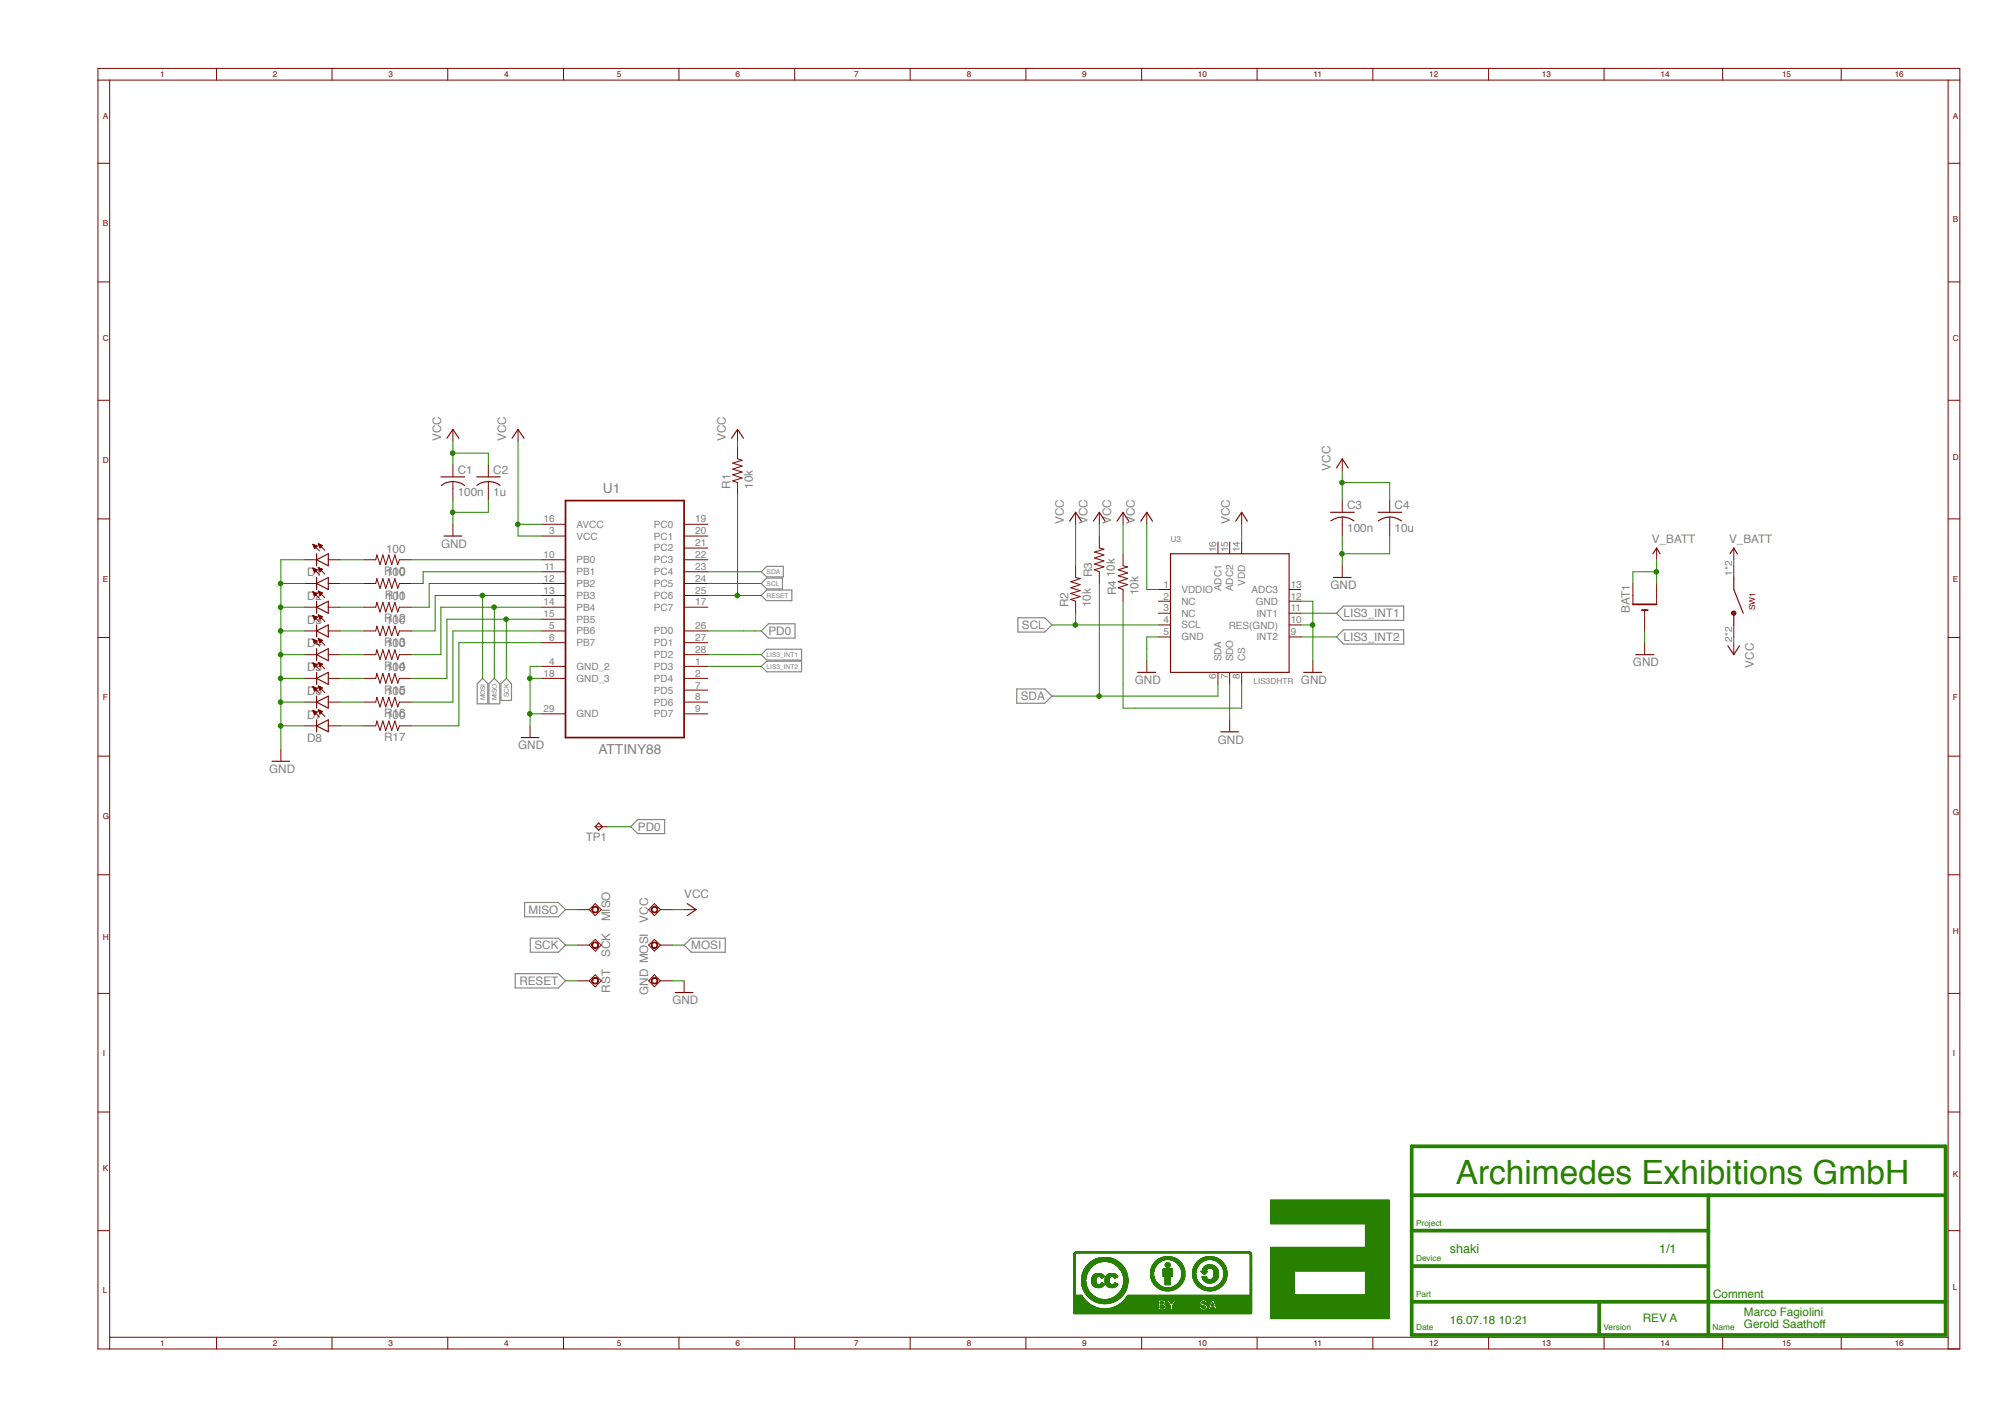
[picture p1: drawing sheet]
<svg xmlns="http://www.w3.org/2000/svg" width="297mm" height="210mm" viewBox="0 0 297 210" stroke-linecap="round" stroke-linejoin="round" font-family="sans-serif">
<defs><g id="words">
<text font-size="5" fill="#278000" x="215.6" y="175.4">Archimedes Exhibitions GmbH</text>
<g font-size="2" fill="#808080">
<text x="89.3" y="73.1">U1</text>
<text x="88.7" y="111.7">ATTINY88</text>
</g>
<g font-size="1.9" fill="#278000">
<text x="214.8" y="185.5">shaki</text>
<text x="245.8" y="185.5">1/1</text>
</g>
<g font-size="1.7" fill="#808080">
<text x="65.3" y="65.3" transform="rotate(-90 65.3 65.3)">VCC</text>
<text x="75" y="65.3" transform="rotate(-90 75 65.3)">VCC</text>
<text x="107.5" y="65.3" transform="rotate(-90 107.5 65.3)">VCC</text>
<text x="67.8" y="70.2">C1</text>
<text x="73.1" y="70.2">C2</text>
<text x="197.1" y="69.7" transform="rotate(-90 197.1 69.7)">VCC</text>
<text x="67.8" y="73.5">100n</text>
<text x="73.1" y="73.5">1u</text>
<text x="108.2" y="72.4" transform="rotate(-90 108.2 72.4)">R1</text>
<text x="111.5" y="72.4" transform="rotate(-90 111.5 72.4)">10k</text>
<text x="157.6" y="77.6" transform="rotate(-90 157.6 77.6)">VCC</text>
<text x="161.1" y="77.6" transform="rotate(-90 161.1 77.6)">VCC</text>
<text x="164.6" y="77.6" transform="rotate(-90 164.6 77.6)">VCC</text>
<text x="168.1" y="77.6" transform="rotate(-90 168.1 77.6)">VCC</text>
<text x="182.2" y="77.6" transform="rotate(-90 182.2 77.6)">VCC</text>
<text x="199.6" y="75.4">C3</text>
<text x="206.6" y="75.4">C4</text>
<text x="57.2" y="81.8">100</text>
<text x="65.3" y="81.1">GND</text>
<text x="199.6" y="78.8">100n</text>
<text x="206.6" y="78.8">10u</text>
<text x="244.7" y="80.4">V_BATT</text>
<text x="256.1" y="80.4">V_BATT</text>
<text x="45.5" y="85.4">D1</text>
<text x="45.5" y="88.9">D2</text>
<text x="56.9" y="85.2">R10</text>
<text x="57" y="88.7">R11</text>
<text x="57.2" y="88.9">100</text>
<text x="57.2" y="85.3">100</text>
<text x="158.3" y="89.9" transform="rotate(-90 158.3 89.9)">R2</text>
<text x="161.6" y="89.9" transform="rotate(-90 161.6 89.9)">10k</text>
<text x="161.8" y="85.5" transform="rotate(-90 161.8 85.5)">R3</text>
<text x="165.1" y="85.5" transform="rotate(-90 165.1 85.5)">10k</text>
<text x="165.3" y="88.2" transform="rotate(-90 165.3 88.2)">R4</text>
<text x="168.6" y="88.2" transform="rotate(-90 168.6 88.2)">10k</text>
<text x="197.1" y="87.3">GND</text>
<text x="45.5" y="92.4">D3</text>
<text x="45.5" y="95.9">D4</text>
<text x="56.9" y="95.7">R13</text>
<text x="56.9" y="92.2">R12</text>
<text x="57.2" y="95.9">100</text>
<text x="57.2" y="92.4">100</text>
<text x="113.8" y="94">PD0</text>
<text x="151.4" y="93.2">SCL</text>
<text x="199" y="91.4">LIS3_INT1</text>
<text x="199" y="94.9">LIS3_INT2</text>
<text x="241.5" y="90.8" transform="rotate(-90 241.5 90.8)">BAT1</text>
<text x="45.5" y="99.4">D5</text>
<text x="56.9" y="99.2">R14</text>
<text x="57.2" y="99.4">100</text>
<text x="168.1" y="101.3">GND</text>
<text x="192.7" y="101.3">GND</text>
<text x="241.9" y="98.7">GND</text>
<text x="259.8" y="98.9" transform="rotate(-90 259.8 98.9)">VCC</text>
<text x="45.5" y="102.9">D6</text>
<text x="45.5" y="106.4">D7</text>
<text x="56.9" y="106.2">R16</text>
<text x="56.9" y="102.7">R15</text>
<text x="57.2" y="106.4">100</text>
<text x="57.2" y="102.9">100</text>
<text x="151.2" y="103.7">SDA</text>
<text x="45.5" y="109.9">D8</text>
<text x="56.9" y="109.7">R17</text>
<text x="76.8" y="111">GND</text>
<text x="180.4" y="110.1">GND</text>
<text x="39.9" y="114.5">GND</text>
<text x="86.8" y="124.5">TP1</text>
<text x="94.5" y="123">PD0</text>
<text x="78.3" y="135.3">MISO</text>
<text x="90.4" y="136.5" transform="rotate(-90 90.4 136.5)">MISO</text>
<text x="96" y="136.6" transform="rotate(-90 96 136.6)">VCC</text>
<text x="101.4" y="132.9">VCC</text>
<text x="79.2" y="140.6">SCK</text>
<text x="90.4" y="141.7" transform="rotate(-90 90.4 141.7)">SCK</text>
<text x="102.4" y="140.6">MOSI</text>
<text x="76.9" y="145.9">RESET</text>
<text x="90.4" y="147" transform="rotate(-90 90.4 147)">RST</text>
<text x="96" y="147.3" transform="rotate(-90 96 147.3)">GND MOSI</text>
<text x="99.6" y="148.8">GND</text>
</g>
<g font-size="1.7" fill="#278000">
<text x="214.8" y="196">16.07.18 10:21</text>
<text x="243.3" y="195.8">REV A</text>
<text x="253.8" y="192.2">Comment</text>
<text x="258.3" y="194.9">Marco Fagiolini</text>
<text x="258.3" y="196.7">Gerold Saathoff</text>
</g>
<g font-size="1.5" fill="#808080">
<text x="80.5" y="77.4">16</text>
<text x="103" y="77.4">19</text>
<text x="80.5" y="82.6">10</text>
<text x="81.4" y="79.1">3</text>
<text x="85.4" y="78.1">AVCC</text>
<text x="85.4" y="79.9">VCC</text>
<text x="85.4" y="83.4">PB0</text>
<text x="96.9" y="78.2">PC0</text>
<text x="96.9" y="79.9">PC1</text>
<text x="96.9" y="81.7">PC2</text>
<text x="96.9" y="83.4">PC3</text>
<text x="103" y="79.1">20</text>
<text x="103" y="80.9">21</text>
<text x="103" y="82.6">22</text>
<text x="180.2" y="81.8" transform="rotate(-90 180.2 81.8)">16</text>
<text x="181.9" y="81.8" transform="rotate(-90 181.9 81.8)">15</text>
<text x="183.7" y="81.8" transform="rotate(-90 183.7 81.8)">14</text>
<text x="80.5" y="86.2">12</text>
<text x="80.5" y="87.9">13</text>
<text x="80.5" y="89.7">14</text>
<text x="80.6" y="84.4">11</text>
<text x="85.4" y="85.2">PB1</text>
<text x="85.4" y="86.9">PB2</text>
<text x="85.4" y="88.7">PB3</text>
<text x="96.9" y="85.2">PC4</text>
<text x="96.9" y="86.9">PC5</text>
<text x="96.9" y="88.7">PC6</text>
<text x="103" y="84.4">23</text>
<text x="103" y="86.2">24</text>
<text x="103" y="87.9">25</text>
<text x="103" y="89.7">17</text>
<text x="172.3" y="87">1</text>
<text x="172.3" y="88.8">2</text>
<text x="175" y="87.8">VDDIO</text>
<text x="175" y="89.6">NC</text>
<text x="180.9" y="87.6" transform="rotate(-90 180.9 87.6)">ADC1</text>
<text x="182.7" y="87.6" transform="rotate(-90 182.7 87.6)">ADC2</text>
<text x="184.4" y="86.8" transform="rotate(-90 184.4 86.8)">VDD</text>
<text x="185.4" y="87.8">ADC3</text>
<text x="186" y="89.6">GND</text>
<text x="191.2" y="88.8">12</text>
<text x="191.2" y="87">13</text>
<text x="256.6" y="85.3" transform="rotate(-90 256.6 85.3)">1*2</text>
<text x="80.5" y="91.4">15</text>
<text x="81.4" y="93.2">5</text>
<text x="81.4" y="94.9">6</text>
<text x="85.4" y="90.4">PB4</text>
<text x="85.4" y="92.2">PB5</text>
<text x="85.4" y="94">PB6</text>
<text x="85.4" y="95.7">PB7</text>
<text x="96.9" y="90.4">PC7</text>
<text x="96.9" y="94">PD0</text>
<text x="96.9" y="95.7">PD1</text>
<text x="103" y="93.2">26</text>
<text x="103" y="94.9">27</text>
<text x="172.3" y="90.5">3</text>
<text x="172.3" y="92.3">4</text>
<text x="172.3" y="94.1">5</text>
<text x="175" y="91.3">NC</text>
<text x="175" y="93.1">SCL</text>
<text x="175" y="94.8">GND</text>
<text x="182" y="93.1">RES(GND)</text>
<text x="186.1" y="94.8">INT2</text>
<text x="186.1" y="91.3">INT1</text>
<text x="191.2" y="94.1">9</text>
<text x="191.2" y="92.3">10</text>
<text x="191.2" y="90.5">11</text>
<text x="256.6" y="95" transform="rotate(-90 256.6 95)">2*2</text>
<text x="80.5" y="100.2">18</text>
<text x="81.4" y="98.5">4</text>
<text x="85.4" y="99.2">GND_2</text>
<text x="85.4" y="101">GND_3</text>
<text x="96.9" y="97.5">PD2</text>
<text x="96.9" y="99.2">PD3</text>
<text x="96.9" y="101">PD4</text>
<text x="103" y="96.7">28</text>
<text x="103" y="98.5">1</text>
<text x="103" y="100.2">2</text>
<text x="103" y="102">7</text>
<text x="180.2" y="100.6" transform="rotate(-90 180.2 100.6)">6</text>
<text x="180.9" y="98" transform="rotate(-90 180.9 98)">SDA</text>
<text x="181.9" y="100.6" transform="rotate(-90 181.9 100.6)">7</text>
<text x="182.7" y="98" transform="rotate(-90 182.7 98)">SDO</text>
<text x="183.7" y="100.6" transform="rotate(-90 183.7 100.6)">8</text>
<text x="184.4" y="98" transform="rotate(-90 184.4 98)">CS</text>
<text x="80.5" y="105.5">29</text>
<text x="85.4" y="106.3">GND</text>
<text x="96.9" y="102.7">PD5</text>
<text x="96.9" y="104.5">PD6</text>
<text x="96.9" y="106.3">PD7</text>
<text x="103" y="103.7">8</text>
<text x="103" y="105.5">9</text>
</g>
<g font-size="1.2" fill="#7b0700">
<text x="23.7" y="11.4">1</text>
<text x="40.4" y="11.4">2</text>
<text x="57.6" y="11.4">3</text>
<text x="74.7" y="11.4">4</text>
<text x="91.4" y="11.4">5</text>
<text x="108.9" y="11.4">6</text>
<text x="126.5" y="11.4">7</text>
<text x="143.2" y="11.4">8</text>
<text x="160.3" y="11.4">9</text>
<text x="177.5" y="11.4">10</text>
<text x="194.6" y="11.4">11</text>
<text x="211.7" y="11.4">12</text>
<text x="228.4" y="11.4">13</text>
<text x="246" y="11.4">14</text>
<text x="264" y="11.4">15</text>
<text x="280.7" y="11.4">16</text>
<text x="15.2" y="17.7">A</text>
<text x="289.3" y="17.7">A</text>
<text x="15.2" y="33.5">B</text>
<text x="289.3" y="32.9">B</text>
<text x="15.2" y="50.5">C</text>
<text x="289.3" y="50.5">C</text>
<text x="15.2" y="68.6">D</text>
<text x="289.3" y="68.1">D</text>
<text x="15.2" y="86.2">E</text>
<text x="289.3" y="86.2">E</text>
<text x="260" y="90.4" transform="rotate(-90 260 90.4)">SW1</text>
<text x="15.2" y="103.7">F</text>
<text x="289.3" y="103.7">F</text>
<text x="15.2" y="121.3">G</text>
<text x="289.3" y="120.8">G</text>
<text x="15.2" y="139.2">H</text>
<text x="289.3" y="138.3">H</text>
<text x="15.2" y="156.4">I</text>
<text x="289.3" y="156.4">I</text>
<text x="15.2" y="173.4">K</text>
<text x="289.3" y="174.3">K</text>
<text x="15.2" y="191.5">L</text>
<text x="289.3" y="191">L</text>
<text x="23.7" y="199.4">1</text>
<text x="40.4" y="199.4">2</text>
<text x="57.6" y="199.4">3</text>
<text x="74.7" y="199.4">4</text>
<text x="91.4" y="199.4">5</text>
<text x="108.9" y="199.4">6</text>
<text x="126.5" y="199.4">7</text>
<text x="143.2" y="199.4">8</text>
<text x="160.3" y="199.4">9</text>
<text x="177.5" y="199.4">10</text>
<text x="194.6" y="199.4">11</text>
<text x="211.7" y="199.4">12</text>
<text x="228.4" y="199.4">13</text>
<text x="246" y="199.4">14</text>
<text x="264" y="199.4">15</text>
<text x="280.7" y="199.4">16</text>
</g>
<g font-size="1.2" fill="#808080">
<text x="173.4" y="80.3">U3</text>
<text x="185.7" y="101.3">LIS3DHTR</text>
</g>
<g font-size="1.2" fill="#278000">
<text x="209.8" y="181.5">Project</text>
<text x="209.8" y="186.8">Device</text>
<text x="209.8" y="192.1">Part</text>
<text x="209.8" y="197">Date</text>
<text x="237.5" y="197">Version</text>
<text x="253.7" y="197">Name</text>
</g>
<g font-size="1" fill="#808080">
<text x="113.6" y="88.5">RESET</text>
<text x="113.6" y="86.8">SCL</text>
<text x="113.6" y="85">SDA</text>
<text x="113.6" y="97.3">LIS3_INT1</text>
<text x="113.6" y="99">LIS3_INT2</text>
<text x="71.9" y="103.7" transform="rotate(-90 71.9 103.7)">MOSI</text>
<text x="73.6" y="103.7" transform="rotate(-90 73.6 103.7)">MISO</text>
<text x="75.4" y="103.2" transform="rotate(-90 75.4 103.2)">SCK</text>
</g>
</g></defs>
<g fill="none" stroke="#808080" stroke-width=".17">
<path d="M112.8 88.2l.8-.8h3.7v1.6h-3.7zM112.8 86.4l.8-.8h2.3v1.6h-2.3zM112.8 84.7l.8-.8h2.4v1.5h-2.4zM112.8 97l.8-.9h5.1v1.7h-5.1zM112.8 98.7l.8-.8h5.1v1.6h-5.1zM112.8 93.4l1-1h4v2.1h-4zM150.8 91.5h4l1 1.1-1 1h-4zM199 89.8h8.9v2.1h-8.9l-1-1.1zM199 93.3h8.9v2.1h-8.9l-1-1.1zM70.7 101.3l.8-.8 .8 .8v2.9h-1.6zM73.2 100.5l.8 .8v2.9h-1.6v-2.9zM75 100.5l.8 .8v2.4h-1.6v-2.4z"/>
<path d="M150.6 102h4.2l1 1.1-1 1.1h-4.2zM77.7 133.7h5l1.1 1-1.1 1.1h-5zM78.6 138.9h4.1l1.1 1.1-1.1 1h-4.1zM93.4 122.4l1.1-1h4v2.1h-4zM101.3 140l1.1-1.1h5v2.1h-5zM76.3 144.2h6.4l1.1 1.1-1.1 1h-6.4z"/>
</g>
<g fill="none" stroke="#7b0700" stroke-width=".17">
<path d="M65.3 70.6h3.5M65.4 71.9a2.78 2.78 0 0 1 3.4 0M65.8 79.4h2.6M66.2 64.9l.9-1.3 .9 1.3M70.6 70.6h3.5M70.6 71.9a2.78 2.78 0 0 1 3.5 0M75.9 64.9l.8-1.3 .9 1.3M108.4 64.9l.9-1.3 .8 1.3M197.1 75.9h3.5M198 69.3l.8-1.3 .9 1.3M198.8 76.5l.7 .1 1.1 .5M198.8 76.6h-.6l-1.1 .5"/>
<path d="M204.1 75.9h3.5M205.9 76.5l.6 .1 1.1 .5M205.9 76.6h-.6l-1.1 .5M46.9 82.9l1.7-.9v1.8zM46.9 82v1.8M46.9 85.5v1.8M46.9 89v1.8M46.9 92.6v1.7M46.9 96.1v1.7M46.9 99.6v1.8M46.9 86.4l1.7-.9v1.8zM46.9 89.9l1.7-.9v1.8z"/>
<path d="M46.9 93.4l1.7-.8v1.7zM46.9 97l1.7-.9v1.7zM197.5 85.5h2.6M242.3 97h2.7M244.8 82l.6-.8 .5 .8M255.9 95.6l.9 1.4 .9-1.4M256.3 82l.5-.8 .5 .8M40.3 112.7h2.6M46.9 103.1v1.8M46.9 106.6v1.8M46.9 100.5l1.7-.9v1.8zM46.9 104l1.7-.9v1.8z"/>
<path d="M46.9 107.5l1.7-.9v1.8zM77.2 109.2h2.6"/>
</g>
<g fill="none" stroke="#7b0700" stroke-width=".15">
<path d="M67.1 63.6v1.7M67.1 68.8v1.8M67.1 71.3v2.8M67.1 77.6v1.8M72.3 68.8v1.8M72.3 71.3v2.8M76.7 63.6v1.7M80.3 77.6h3.5M80.3 79.4h3.5M101.3 77.6h3.5M101.3 79.4h3.5M109.3 63.6v1.7"/>
<path d="M198.8 68v1.7M198.8 74.1v1.8M198.8 76.6v2.8M205.9 74.1v1.8M205.9 76.6v2.8M45.1 82.9h1.8M45.1 86.4h1.8M45.1 89.9h1.8M45.1 93.4h1.8M45.1 97h1.8M46.3 80.6l1 1M46.3 80.6l.7 .3"/>
<path d="M46.3 80.6l.3 .6 .4-.3M46.3 84.1l1 1M46.3 84.2h.1M46.3 84.1l.7 .3-.4 .4zM46.3 87.6l1 1M46.3 87.6l.7 .3-.4 .4zM46.3 91.2l1 .9M46.3 91.2l.7 .2M46.3 91.2l.3 .6 .4-.4M46.3 94.7l1 .9M46.3 94.7h.1M46.3 94.7l.7 .2-.4 .4z"/>
<path d="M46.3 98.2l1 1M46.3 98.2l.7 .2-.4 .4zM46.4 80.7h.2M46.4 80.7h.1M46.4 84.2h.1M46.4 87.7h.2M46.4 87.7h.1M46.4 91.3h.2M46.4 91.2h.1M46.4 94.8h.1M46.4 98.3h.2M46.4 98.2h.1"/>
<path d="M46.4 80.8h.5M46.4 80.8h.3M46.4 84.3h.4M46.4 84.3h.2M46.4 87.9h.4M46.4 87.8h.3M46.4 91.4h.5M46.4 91.3h.3M46.4 94.8h.4M46.4 94.8h.2M46.4 98.4h.4M46.4 98.3h.3"/>
<path d="M46.5 81h.4M46.5 80.9h.5M46.5 84.4h.4M46.5 84.3h.4M46.5 87.9h.4M46.5 91.5h.4M46.5 91.4h.5M46.5 95h.4M46.5 94.9h.4M46.5 98.5h.4M46.5 98.4h.4M46.5 84.5h.4"/>
<path d="M46.5 88.1h.3M46.5 88h.4M46.5 98.6h.3M46.6 81.1h.2M46.6 81h.2M46.6 84.6h.1M46.6 84.6h.2M46.6 88.1h.1M46.6 88.1h.2M46.6 91.6h.2M46.6 95.2h.1M46.6 95.1h.2"/>
<path d="M46.6 98.7h.1M46.6 98.6h.2M46.6 81.2h.1M46.6 84.7h.1M46.6 88.2h.1M46.6 91.7h.1M46.6 95.3h.1M47.1 80.5l1 1M47.1 80.5l.6 .3-.3 .4zM47.1 80.6h.1M47.1 84l1 1M47.1 84l.6 .3"/>
<path d="M47.1 84l.3 .7 .3-.4M47.1 84.1h.2M47.1 87.6l1 .9M47.1 87.6l.6 .2-.3 .4zM47.1 87.6h.1M47.1 91.1l1 .9M47.1 91.1l.6 .2-.3 .4zM47.1 91.1h.1M47.1 94.6l1 1M47.1 94.6l.6 .2M47.1 94.6l.3 .6M47.1 94.6h.2"/>
<path d="M47.1 98.1l1 1M47.1 98.1l.6 .3-.3 .3M47.1 98.1l.3 .6M47.1 98.1h.1M47.2 80.7h.3M47.2 80.6h.2M47.2 84.2h.2M47.2 87.7h.2M47.2 87.6h.1M47.2 91.2h.3M47.2 91.2h.2M47.2 94.7h.2"/>
<path d="M47.2 98.2h.2M47.2 98.2h.1M47.2 80.8h.5M47.2 80.7h.4M47.2 84.3h.5M47.2 84.2h.3M47.2 87.8h.5M47.2 87.7h.4M47.2 91.3h.5M47.2 91.3h.4M47.2 94.8h.5M47.2 94.8h.3"/>
<path d="M47.2 98.3h.5M47.2 98.3h.4M47.3 80.9h.4M47.3 80.8h.4M47.3 84.3h.4M47.3 87.9h.4M47.3 91.4h.4M47.3 94.9h.4M47.3 94.8h.4M47.3 98.4h.4M47.3 81h.3M47.3 84.5h.3"/>
<path d="M47.3 84.4h.4M47.3 88h.3M47.3 91.5h.3M47.3 95h.3M47.3 95h.4M47.3 98.5h.3M47.3 98.5h.4M47.4 81h.1M47.4 81h.2M47.4 84.6h.1M47.4 84.5h.1M47.4 88.1h.1"/>
<path d="M47.4 91.6h.1M47.4 91.5h.2M47.4 95.1h.1M47.4 95h.1M47.4 98.6h.1M47.4 81.1h.1M47.4 95.2h.1M47.4 98.7h.1M47.7 94.8l-.3 .4M48.6 82.9h1.8M48.6 86.4h1.8M48.6 89.9h1.8"/>
<path d="M48.6 93.4h1.8M48.6 97h1.8M80.3 82.9h3.5M80.3 86.4h3.5M80.3 84.7h3.5M80.3 89.9h3.5M80.3 88.2h3.5M80.3 93.4h3.5M80.3 91.7h3.5M80.3 95.2h3.5M80.3 98.7h3.5M101.3 82.9h3.5"/>
<path d="M101.3 81.2h3.5M101.3 86.4h3.5M101.3 84.7h3.5M101.3 89.9h3.5M101.3 88.2h3.5M101.3 93.4h3.5M101.3 97h3.5M101.3 95.2h3.5M101.3 98.7h3.5M198.8 83.8v1.7M243.6 95.2v1.8M245.4 81.2v1.7"/>
<path d="M256.8 81.2v1.7M256.8 95.2v1.8M41.6 111v1.7M45.1 100.5h1.8M45.1 104h1.8M45.1 107.5h1.8M46.3 101.7l1 1M46.3 101.7l.7 .2M46.3 101.7l.3 .6 .4-.4M46.3 105.2l1 1M46.3 105.2h.1M46.3 105.2l.7 .3-.4 .3"/>
<path d="M46.3 105.2l.3 .6M46.4 101.8h.2M46.4 101.7h.1M46.4 105.3h.1M46.4 101.9h.5M46.4 101.9h.3M46.4 105.4h.4M46.4 105.3h.2M46.5 102h.4M46.5 101.9h.5M46.5 105.5h.4M46.5 105.4h.4"/>
<path d="M46.5 102.1h.4M46.5 105.6h.4M46.6 102.2h.2M46.6 102.1h.2M46.6 105.7h.1M46.6 105.6h.2M46.6 102.3h.1M46.6 102.2h.1M46.6 105.8h.1M47.1 101.6l1 1M47.1 101.6l.6 .3-.3 .3zM47.1 101.7h.1"/>
<path d="M47.1 105.1l1 1M47.1 105.1l.6 .3M47.1 105.1l.3 .6M47.1 105.2h.2M47.2 101.7h.3M47.2 101.7h.2M47.2 105.2h.2M47.2 101.9h.5M47.2 101.8h.4M47.2 105.3h.5M47.2 105.3h.3M47.3 101.9h.4"/>
<path d="M47.3 105.4h.4M47.3 102h.3M47.3 105.5h.3M47.3 105.5h.4M47.4 102.1h.1M47.4 102.1h.2M47.4 105.6h.1M47.4 102.2h.1M47.4 105.7h.1M47.7 105.4l-.3 .3M48.6 100.5h1.8M48.6 104h1.8"/>
<path d="M48.6 107.5h1.8M78.5 107.5v1.7M80.3 100.5h3.5M80.3 105.7h3.5M101.3 100.5h3.5M101.3 104h3.5M101.3 102.2h3.5M101.3 105.7h3.5M88.2 133.8l.9 .9-.9 .9-.9-.9z"/>
</g>
<path d="M83.8 74.1h17.5v35.1h-17.5z" fill="none" stroke="#7b0700" stroke-width=".25"/>
<path d="M87.8 134.5l.2-.3h.3a.5 .5 0 0 1 .4 .5 .5 .5 0 0 1-.4 .5h-.3l-.2-.2-.1-.3h.1a.39 .39 0 0 1 .3-.4 .39 .39 0 0 1 .5 .3v.2a.39 .39 0 0 1-.5 .3 .39 .39 0 0 1-.3-.4h-.1z" fill-rule="evenodd" fill="#7b0700"/>
<path d="M85.5 134.7h1.8M87.7 134.5l.3-.3h.3a.5 .5 0 0 1 .3 .5 .5 .5 0 0 1-.3 .5h-.3l-.3-.2v-.3h.1a.39 .39 0 0 1 .3-.4 .39 .39 0 0 1 .5 .3v.2a.39 .39 0 0 1-.5 .3 .39 .39 0 0 1-.3-.4h-.1zM96.9 133.8l.9 .9-.9 .9-.8-.9z" fill="none" stroke="#7b0700" stroke-width=".15"/>
<path d="M96.6 134.5l.2-.3h.2l.3 .1 .2 .3v.2l-.2 .3-.5 .1-.2-.2-.1-.3h.1a.4 .4 0 0 1 .3-.4 .4 .4 0 0 1 .4 .3v.2a.38 .38 0 0 1-.3 .3 .38 .38 0 0 1-.4-.2l-.1-.2z" fill-rule="evenodd" fill="#7b0700"/>
<path d="M87.3 140l.9-.9 .9 .9-.9 .9zM96.8 134.2h.2l.3 .1 .1 .3v.2l-.1 .3-.5 .1-.2-.2-.1-.3h.1a.4 .4 0 0 1 .3-.3 .4 .4 0 0 1 .4 .2v.2a.38 .38 0 0 1-.3 .3 .38 .38 0 0 1-.4-.2l-.1-.2zM97.8 134.7h1.8" fill="none" stroke="#7b0700" stroke-width=".15"/>
<path d="M87.8 139.7l.2-.2h.3l.2 .1 .1 .5-.3 .4-.3-.1-.2-.1-.1-.3h.1v-.3l.2-.1a.42 .42 0 0 1 .6 .5 .39 .39 0 0 1-.5 .2 .39 .39 0 0 1-.3-.3h-.1z" fill-rule="evenodd" fill="#7b0700"/>
<path d="M85.5 140h1.8M87.7 139.7l.3-.2h.3l.2 .1 .1 .5-.3 .4-.3-.1-.3-.1v-.3h.1v-.2l.2-.2a.42 .42 0 0 1 .6 .5 .39 .39 0 0 1-.5 .2 .39 .39 0 0 1-.3-.3h-.1zM96.9 139.1l.9 .9-.9 .9-.8-.9z" fill="none" stroke="#7b0700" stroke-width=".15"/>
<path d="M96.6 139.7a.49 .49 0 0 1 .8 0 .49 .49 0 0 1-.4 .8l-.4-.2-.1-.3 .1-.3a.39 .39 0 0 1 .6-.1 .39 .39 0 0 1 .1 .5 .39 .39 0 0 1-.5 .2l-.3-.3z" fill-rule="evenodd" fill="#7b0700"/>
<path d="M96.6 139.7a.49 .49 0 0 1 .8 0 .49 .49 0 0 1-.4 .8l-.4-.2-.1-.3 .1-.2a.39 .39 0 0 1 .5-.1 .39 .39 0 0 1 .2 .5 .39 .39 0 0 1-.5 .1l-.3-.3zM97.8 140h1.8M88.2 144.4l.9 .9-.9 .8-.9-.8z" fill="none" stroke="#7b0700" stroke-width=".15"/>
<path d="M87.8 145l.2-.2 .3-.1a.5 .5 0 0 1 .4 .5 .5 .5 0 0 1-.4 .5h-.3l-.2-.2-.1-.3h.1a.39 .39 0 0 1 .4-.3 .39 .39 0 0 1 .4 .4l-.2 .2a.46 .46 0 0 1-.5 0 .46 .46 0 0 1-.1-.5z" fill-rule="evenodd" fill="#7b0700"/>
<path d="M85.5 145.3h1.8M87.7 145l.3-.2 .3-.1a.5 .5 0 0 1 .3 .5 .5 .5 0 0 1-.3 .5h-.3l-.3-.2v-.2h.1a.39 .39 0 0 1 .4-.4 .39 .39 0 0 1 .4 .4l-.2 .3a.46 .46 0 0 1-.5-.1 .46 .46 0 0 1-.2-.5zM96.9 144.4l.9 .9-.9 .8-.8-.8z" fill="none" stroke="#7b0700" stroke-width=".15"/>
<path d="M96.6 145l.2-.2 .2-.1 .3 .2 .2 .2v.3l-.2 .2a.52 .52 0 0 1-.8-.4h.1a.4 .4 0 0 1 .3-.3 .4 .4 0 0 1 .4 .2l-.1 .4a.44 .44 0 0 1-.5 0 .44 .44 0 0 1-.1-.5z" fill-rule="evenodd" fill="#7b0700"/>
<g fill="none" stroke="#7b0700" stroke-width=".15">
<path d="M109.3 66.2v1.8l.6 .2-1.4 .4 1.4 .4-1.4 .5 1.4 .4-1.4 .4 1.4 .5-1.4 .4 .8 .3v1.7M159.3 75.9v1.7M162.8 75.9v1.7M162.8 79.4v1.8l.7 .1-1.4 .5 1.4 .4-1.4 .4 1.4 .5-1.4 .4 1.4 .5-1.4 .4 .7 .3v1.7M166.4 75.9v1.7M169.9 75.9v1.7M183.9 75.9v1.7M53.9 97h1.8l.1-.8 .5 1.5 .4-1.5 .4 1.5 .5-1.5 .4 1.5 .5-1.5 .4 1.5 .3-.7h1.7M53.9 93.4h1.8l.1-.7 .5 1.5 .4-1.5 .4 1.5 .5-1.5 .4 1.5 .5-1.5 .4 1.5 .3-.8h1.7M53.9 89.9h1.8l.1-.7 .5 1.4 .4-1.4 .4 1.4 .5-1.4 .4 1.4 .5-1.4 .4 1.4 .3-.7h1.7M53.9 86.4h1.8l.1-.7 .5 1.4 .4-1.4 .4 1.4 .5-1.4 .4 1.4 .5-1.4 .4 1.4 .3-.7h1.7M53.9 82.9h1.8l.1-.7 .5 1.4 .4-1.4 .4 1.4 .5-1.4 .4 1.4 .5-1.4 .4 1.4 .3-.7h1.7"/>
<path d="M159.3 83.8v1.7l.7 .2-1.4 .5 1.4 .4-1.4 .4 1.4 .5-1.4 .4 1.4 .5-1.4 .4 .7 .2v1.8M166.4 82v1.8l.6 .2-1.4 .4 1.4 .4-1.4 .5 1.4 .4-1.4 .5 1.4 .4-1.4 .4 .8 .3v1.7M169.9 97.8v1.8M171.6 87.3h1.8M171.6 89h1.8M171.6 90.8h1.8M171.6 92.6h1.8M171.6 94.3h1.8M180.4 80.3v1.7M180.4 99.6v1.8M182.1 80.3v1.7M182.1 99.6v1.8"/>
<path d="M183.9 80.3v1.7M183.9 99.6v1.8M191 87.3h1.7M191 89h1.7M191 90.8h1.7M191 92.6h1.7M191 94.3h1.7M194.5 97.8v1.8M241.9 86.4v3.1M243.6 90.3v3.1M245.4 86.4v3.1M256.8 83.8v1.7"/>
<path d="M256.8 92.6v1.7M53.9 107.5h1.8l.1-.7 .5 1.4 .4-1.4 .4 1.4 .5-1.4 .4 1.4 .5-1.4 .4 1.4 .3-.7h1.7M53.9 104h1.8l.1-.7 .5 1.4 .4-1.4 .4 1.4 .5-1.4 .4 1.4 .5-1.4 .4 1.4 .3-.7h1.7M53.9 100.5h1.8l.1-.8 .5 1.5 .4-1.5 .4 1.5 .5-1.5 .4 1.5 .5-1.5 .4 1.5 .3-.7h1.7M101.3 134.7h1.8M96.6 145l.2-.2 .2-.1 .3 .2 .1 .2v.3l-.1 .2a.52 .52 0 0 1-.8-.3h.1a.4 .4 0 0 1 .3-.4 .4 .4 0 0 1 .4 .2l-.1 .5a.44 .44 0 0 1-.5-.1 .44 .44 0 0 1-.1-.5zM97.8 145.3h1.8M101.3 145.3v1.7"/>
</g>
<path d="M158.4 77.2l.9-1.3 .9 1.3M162 77.2l.8-1.3 .9 1.3M165.5 77.2l.9-1.3 .8 1.3M169 77.2l.9-1.3 .8 1.3M183 77.2l.9-1.3 .9 1.3M168.5 99.6h2.7M173.4 82h17.6v17.6h-17.6zM193.1 99.6h2.7M256.8 85.5v1.8l1.4 3.5M256.8 91.2v1.4M101.8 133.8l1.3 .9-1.3 .9M100 147h2.6" fill="none" stroke="#7b0700" stroke-width=".17"/>
<path d="M241.9 89.5h3.5M243.2 90.3h.9" fill="none" stroke="#7b0700" stroke-width=".25"/>
<path d="M256.6 90.6l.2-.1 .2 .1 .2 .2-.2 .2-.2 .1-.2-.1-.1-.2h.2v-.1h.2l.1 .1-.2 .2-.1-.2h-.2z" fill-rule="evenodd" fill="#7b0700"/>
<g fill="none" stroke="#7b0700" stroke-width=".15">
<path d="M14.5 10.1h275.8v189.7h-275.8zM14.5 11.9h275.8M16.2 11.9v187.9M32.1 10.1v1.8M49.2 10.1v1.8M66.3 10.1v1.8M83.5 10.1v1.8M100.6 10.1v1.8M117.7 10.1v1.8M134.8 10.1v1.8M152 10.1v1.8M169.1 10.1v1.8"/>
<path d="M186.2 10.1v1.8M203.4 10.1v1.8M220.5 10.1v1.8M237.6 10.1v1.8M255.2 10.1v1.8M272.7 10.1v1.8M288.6 11.9v187.9M14.5 24.2h1.7M288.6 24.2h1.7M14.5 59.3h1.7M14.5 41.8h1.7M288.6 59.3h1.7"/>
<path d="M288.6 41.8h1.7M14.5 76.8h1.7M288.6 76.8h1.7M14.5 94.4h1.7M256.6 90.6l.2-.1 .2 .1 .2 .2-.2 .2-.2 .2-.2-.2-.1-.2h.2v-.1l.1-.1 .2 .2-.2 .2-.1-.2h-.2zM288.6 94.4h1.7M14.5 112h1.7M182.1 106.6v1.8M288.6 112h1.7M14.5 129.6h1.7M88.2 122.4h1.7M288.6 129.6h1.7"/>
<path d="M14.5 147.1h1.7M288.6 147.1h1.7M14.5 164.7h1.7M288.6 164.7h1.7M14.5 182.3h1.7M16.2 198h272.4M32.1 198v1.8M49.2 198v1.8M66.3 198v1.8M83.5 198v1.8M100.6 198v1.8M117.7 198v1.8"/>
<path d="M134.8 198v1.8M152 198v1.8M169.1 198v1.8M186.2 198v1.8M203.4 198v1.8M220.5 198v1.8M237.6 198v1.8M255.2 198v1.8M272.7 198v1.8M288.6 182.3h1.7"/>
</g>
<path d="M180.8 108.4h2.7M88.7 121.9l.5 .5-.5 .5-.5-.5z" fill="none" stroke="#7b0700" stroke-width=".17"/>
<g fill="none" stroke="#278000" stroke-width=".15">
<path d="M80.3 98.7h-1.8v8.8M78.5 100.5h1.8M188.2 180h17.6M188.2 179.9h17.6M188.2 179.8h17.6M188.2 179.7h17.6M188.2 179.6h17.6M188.2 179.5h17.6M188.2 179.4h17.6M188.2 179.3h17.6M188.2 179.2h17.6M188.2 179.1h17.6"/>
<path d="M188.2 179h17.6M188.2 178.9h17.6M188.2 178.8h17.6M188.2 178.7h17.6M188.2 178.6h17.6M188.2 178.5h17.6M188.2 178.4h17.6M188.2 178.3h17.6M188.2 178.2h17.6M188.2 178.1h17.6M188.2 178h17.6M188.2 177.9h17.6"/>
<path d="M188.2 177.8h17.6M188.2 177.7h17.6M159.1 194.5h26.3M159.1 194.4h26.3M159.1 194.3h26.3M159.1 194.2h26.3M159.1 194.1h26.3M159.1 194h26.3M159.1 194h19M159.1 193.9h12.5M159.1 193.8h4.3M159.1 193.8h4"/>
<path d="M159.1 193.7h3.7M159.1 193.7h3.5M159.1 193.6h3.4M159.1 193.6h3.3M159.1 193.6h3.2M159.1 193.5h3M159.1 193.5h2.9M159.1 193.4h2.9M159.1 193.4h2.8M159.1 193.3h2.7M159.1 193.3h2.6M159.1 193.2h2.4"/>
<path d="M159.1 193.1h2.3M159.1 193.1h2.2M159.1 193h2.1M159.1 192.9h2.1M159.1 192.9h2M159.1 192.8h2M159.1 192.8h1.9M159.1 192.7h1.8M159.1 192.6h1.8M159.1 192.6h1.7M159.1 192.5h1.7M159.1 192.5h1.6"/>
<path d="M159.1 192.4h1.5M159.1 192.3h1.5M159.1 192.2h1.4M159.1 192.1h1.3M159.1 192h1.3M159.1 192h1.2M159.1 191.9h1.2M159.1 191.8h1.2M159.1 191.8h.2M159.1 191.7h.2M159.1 191.6h.2M159.1 191.5h.2"/>
<path d="M159.1 191.4h.2M159.1 191.3h.2M159.1 191.2h.2M159.1 191.1h.2M159.1 191h.2M159.1 190.9h.2M159.1 190.8h.2M159.1 190.7h.2M159.1 190.6h.2M159.1 190.5h.2M159.1 190.4h.2M159.1 190.3h.2"/>
<path d="M159.1 190.2h.2M159.1 190.1h.2M159.1 190h.2M159.1 189.9h.2M159.1 189.8h.2M159.1 189.7h.2M159.1 189.6h.2M159.1 189.5h.2M159.1 189.4h.2M159.1 189.3h.2M159.1 189.2h.2M159.1 189.1h.2"/>
<path d="M159.1 189h.2M159.1 188.9h.2M159.1 188.8h.2M159.1 188.7h.2M159.1 188.6h.2M159.1 188.5h.2M159.1 188.4h.2M159.1 188.3h.2M159.1 188.2h.2M159.1 188.1h.2M159.1 188h.2M159.1 187.9h.2"/>
<path d="M159.1 187.8h.2M159.1 187.7h.2M159.1 187.6h.2M159.1 187.5h.2M159.1 187.4h.2M159.1 187.3h.2M159.1 187.2h.2M159.1 187.1h.2M159.1 187h.2M159.1 186.9h.2M159.1 186.8h.2M159.1 186.7h.2"/>
<path d="M159.1 186.6h.2M159.1 186.5h.2M159.1 186.4h.2M159.1 186.3h.2M159.1 186.2h.2M159.1 186.1h.2M159.1 186h.2M159.1 185.9h.2M159.1 185.8h.2M159.1 185.7h.2M159.1 185.7h.3M159.1 185.6h.3"/>
<path d="M159.1 194.6h26.2M159.1 185.6h.4M159.2 185.6h26.1M159.2 185.5h26.1M159.2 185.5h26M159.2 185.4h26M159.3 185.4h25.9M159.5 185.3h25.5M160.2 190.2h.7M160.2 190.1h.7M160.2 190h.7M160.2 189.9h.7"/>
<path d="M160.2 189.8h.7M160.2 189.8h.6M160.2 189.7h.6M160.2 189.6h.6M160.2 189.5h.6M160.2 189.5h.7M160.2 189.4h.7M160.2 189.3h.7M160.2 189.2h.7M160.2 189.1h.7M160.3 190.3h.6M160.3 190.2h.6"/>
<path d="M160.3 189.1h.6M160.3 189h.6M160.3 188.9h.6M160.3 190.6h.7M160.3 190.5h.7M160.3 190.5h.6M160.3 190.4h.6M160.3 188.8h.7M160.3 188.7h.7M160.3 190.7h.7M160.3 188.6h.7M160.4 190.8h.7"/>
<path d="M160.4 190.7h.7M160.4 188.6h.7M160.4 188.5h.7M160.4 188.4h.7M160.4 190.9h.8M160.4 188.4h.8M160.5 191h.7M160.5 188.3h.7M160.5 191.1h.8M160.5 191.1h.7M160.5 188.2h.7M160.5 188.2h.8"/>
<path d="M160.5 188.1h.8M160.6 191.2h.7M160.6 188.1h.7M160.6 191.3h.8M160.6 188h.8M160.6 191.4h.8M160.6 187.9h.8M160.7 191.4h.8M160.7 187.9h.8M160.7 191.5h.8M160.7 187.8h.8M160.8 191.5h.8"/>
<path d="M160.8 187.8h.8M160.8 187.7h.8M160.8 191.6h.9M160.8 191.6h.8M160.8 187.7h.9M160.9 191.7h.8M160.9 187.6h.8M160.9 191.8h1M160.9 191.7h.9M160.9 187.5h.9M160.9 187.5h1M161 191.8h.9"/>
<path d="M161 187.5h.9M161 191.9h1M161 187.4h1M161.1 191.9h1M161.1 187.3h1M161.2 192h1M161.2 187.3h1M161.2 187.2h1.1M161.2 192.1h1.2M161.2 192.1h1.1M161.3 187.1h1.1M161.3 192.2h1.2"/>
<path d="M161.3 192.2h1.1M161.3 187.1h1.2M161.4 187h1.2M161.4 192.2h1.2M161.4 192.3h1.3M161.4 187h1.3M161.4 187h1.5M161.5 192.3h1.4M161.5 192.4h1.5M161.5 186.9h1.5M161.6 192.4h1.8M161.6 186.9h1.8"/>
<path d="M161.7 192.5h3.9M161.7 186.8h3.9M161.7 190h.7M161.7 189.9h.6M161.7 189.8h.6M161.7 189.7h.6M161.7 189.6h.6M161.7 189.5h.6M161.7 189.4h.6M161.7 190.1h.8M161.7 190.1h.7M161.7 189.3h.7"/>
<path d="M161.7 189.2h.7M161.7 186.7h3.9M161.8 190.2h.7M161.8 189.2h.7M161.8 189.1h.7M161.8 190.3h1.8M161.8 190.2h.8M161.8 189.1h.8M161.8 189h1.8M161.8 186.7h3.7M161.9 192.6h3.6M161.9 190.3h1.6"/>
<path d="M161.9 190.3h1.7M161.9 189h1.7M161.9 186.7h3.5M161.9 192.6h3.5M161.9 190.4h1.6M161.9 188.9h1.6M162 190.4h1.4M162 188.9h1.5M162 186.6h3.3M162 192.7h3.3M162 190.5h1.4M162 188.8h1.4"/>
<path d="M162.1 190.6h1.2M162.1 188.8h1.3M162.1 192.8h3.1M162.1 188.7h1.2M162.1 186.5h3.1M162.2 190.6h1M162.2 188.7h1.1M162.2 192.8h2.8M162.2 186.5h2.9M162.3 190.6h.8M162.3 188.6h.8M162.3 192.8h2.7"/>
<path d="M162.3 186.4h2.7M162.3 190.7h.8M162.4 188.6h.7M162.4 192.9h2.4M162.4 186.4h2.5M162.5 192.9h2.3M162.5 186.4h2.3M162.6 190.7h.2M162.6 186.3h2.1M162.7 193h1.9M162.8 193h1.7M162.8 186.3h1.7"/>
<path d="M162.9 189.1h.7M162.9 190.2h.7M163 189.1h.6M163 193.1h1.3M163 190.2h.6M163 186.2h1.2M163.1 189.2h.3M163.1 189.2h.4M163.1 190.1h.4M163.1 190h.3M163.1 190h.1M163.2 190h.1"/>
<path d="M163.2 189.3h-.1M163.5 193.1h.3M163.7 189.9h.6M163.7 189.8h.6M163.7 189.7h.6M163.7 189.6h.6M163.7 189.5h.6M163.7 189.4h.6M163.7 190.1h.8M163.7 190.1h.7M163.7 190h.7M163.7 190h.6"/>
<path d="M163.7 189.3h.6M163.7 189.2h.7M163.8 190.2h.7M163.8 189.2h.7M163.8 189.1h.7M163.8 190.3h1.8M163.8 190.2h.8M163.8 189.1h.8M163.8 189h1.8M163.9 190.3h1.6M163.9 189h1.7M163.9 193.8h7.7"/>
<path d="M163.9 190.4h1.6M163.9 188.9h1.6M163.9 192.4h1.8M163.9 190.4h1.5M163.9 188.9h1.5M163.9 186.9h1.8M164 190.5h1.4M164 188.8h1.4M164 190.5h1.3M164 188.8h1.3M164.1 190.6h1.2M164.1 188.7h1.2"/>
<path d="M164.2 190.6h1M164.2 188.7h1.1M164.2 193.8h7.4M164.2 190.6h.9M164.2 188.6h.9M164.3 192.4h1.5M164.3 186.9h1.5M164.3 190.7h.7M164.3 188.6h.7M164.4 192.3h1.4M164.5 187h1.4M164.5 193.7h7.1"/>
<path d="M164.6 192.3h1.3M164.6 190.7h.2M164.6 187h1.3M164.7 193.7h6.9M164.7 192.2h1.2M164.7 187h1.2M164.8 193.6h6.8M164.8 192.2h1.2M164.8 187.1h1.2M164.9 192.2h1.1M164.9 189.1h.7M164.9 187.1h1.1"/>
<path d="M164.9 193.6h6.7M164.9 190.2h.7M165 192.1h1.1M165 190.2h.6M165 189.1h.6M165 187.2h1.1M165 189.2h.5M165 193.6h6.6M165 190.1h.5M165 189.2h.3M165 189.2h.4M165.1 192h1"/>
<path d="M165.1 190.1h.4M165.1 190h.3M165.1 189.3h.1M165.1 190h.2M165.1 190h.1M165.1 187.3h1M165.2 193.5h6.4M165.2 192h1M165.2 187.3h1M165.2 191.9h1M165.3 193.5h6.3M165.3 191.9h1"/>
<path d="M165.3 187.3h.9M165.3 187.4h1M165.3 193.4h6.3M165.4 191.8h1M165.4 187.4h.9M165.4 193.4h6.2M165.4 187.5h.9M165.5 193.3h6.1M165.5 191.8h.9M165.5 187.5h.9M165.5 191.7h.9M165.6 193.3h6"/>
<path d="M165.6 191.7h.8M165.6 187.6h.8M165.6 191.7h.9M165.6 191.6h.9M165.6 187.7h.9M165.7 191.6h.8M165.7 187.7h.8M165.7 193.2h5.9M165.7 191.5h.8M165.7 187.8h.8M165.8 193.2h5.8M165.8 191.5h.8"/>
<path d="M165.8 187.8h.8M165.8 191.4h.8M165.9 193.1h5.7M165.9 191.4h.7M165.9 187.9h.7M165.9 191.4h.8M165.9 191.3h.8M165.9 188h.8M165.9 187.9h.8M166 193.1h5.6M166 191.2h.7M166 188.1h.7"/>
<path d="M166 193h5.6M166 191.1h.8M166.1 193h5.5M166.1 191.1h.7M166.1 188.2h.7M166.1 192.9h5.5M166.1 191h.7M166.1 188.3h.7M166.1 190.9h.8M166.1 188.4h.8M166.2 192.9h5.4M166.2 192.8h5.4"/>
<path d="M166.2 190.9h.7M166.2 190.8h.7M166.2 188.5h.7M166.2 188.4h.7M166.2 188.6h.7M166.3 192.8h5.3M166.3 190.7h.6M166.3 190.7h.7M166.3 188.6h.7M166.3 190.6h.7M166.3 190.5h.7M166.3 188.8h.7"/>
<path d="M166.3 188.7h.7M166.4 192.7h5.2M166.4 190.4h.6M166.4 190.3h.6M166.4 188.9h.6M166.4 190.2h.6M166.4 190.1h.6M166.4 189.2h.7M166.4 189.2h.6M166.4 189.1h.6M166.4 189h.6M166.4 192.6h5.2"/>
<path d="M166.4 190h.7M166.4 189.9h.7M166.4 189.8h.7M166.4 189.7h.7M166.4 189.6h.7M166.4 189.5h.7M166.4 189.4h.7M166.4 189.3h.7M166.5 192.6h5.1M166.5 192.5h11.6M166.6 192.5h18.8M166.6 192.4h18.8"/>
<path d="M166.7 192.4h18.7M166.7 192.3h18.7M166.8 192.2h18.6M166.9 192.1h18.5M166.9 192h18.5M167 191.9h18.4M167 191.8h18.4M170.4 189.1h.5M170.4 189h.5M170.4 188.9h.5M170.4 188.8h.5M170.4 188.7h.5"/>
<path d="M170.4 188.6h.5M170.4 188.5h.5M170.4 188.4h.5M170.4 188.3h.5M170.4 188.2h.5M170.5 189.2h.5M170.5 189.2h.4M170.5 189.1h.4M170.5 188.1h.4M170.5 188.1h.5M170.5 188h.5M170.5 189.4h.5"/>
<path d="M170.5 189.3h.5M170.5 187.9h.5M170.5 187.9h.6M170.6 189.5h.5M170.6 189.4h.5M170.6 187.8h.5M170.6 189.6h.5M170.6 187.7h.5M170.6 189.7h.6M170.6 189.7h.5M170.6 187.6h.5M170.6 187.6h.6"/>
<path d="M170.6 187.5h.6M170.7 189.8h.6M170.7 187.5h.5M170.7 187.5h.6M170.7 189.9h.6M170.7 187.4h.6M170.8 190h.6M170.8 189.9h.6M170.8 187.4h.6M170.8 187.3h.6M170.8 190.1h.7M170.8 190h.7"/>
<path d="M170.8 187.2h.7M170.9 190.1h.6M170.9 187.1h.7M170.9 190.2h.8M170.9 190.2h.7M170.9 187h.8M171 190.3h.7M171 187h.7M171 187h.8M171.1 190.3h.7M171.1 190.3h.6M171.1 186.9h.7"/>
<path d="M171.1 190.4h.8M171.1 186.9h.8M171.1 186.8h.8M171.2 190.5h.8M171.2 186.8h.8M171.2 190.5h.9M171.2 186.7h.9M171.3 190.6h.9M171.3 186.7h.9M171.3 186.7h1.1M171.4 190.6h1M171.4 190.6h.9"/>
<path d="M171.4 186.6h1.1M171.4 190.7h1.3M171.4 186.6h1.3M171.5 190.7h2.9M171.5 186.5h2.9M171.5 190.8h2.9M171.6 186.5h2.8M171.6 190.8h2.7M171.6 186.4h2.8M171.7 190.8h2.6M171.7 186.4h2.5M171.7 190.9h2.5"/>
<path d="M171.8 186.4h2.4M171.8 190.9h2.3M171.8 186.3h2.3M171.9 193.7h.4M171.9 193.7h.5M171.9 193.6h.5M171.9 193.6h.6M171.9 193.5h.6M171.9 193.4h.5M171.9 193.3h.4M171.9 193.1h.3M171.9 193.1h.4"/>
<path d="M171.9 193.1h.5M171.9 193h.5M171.9 192.9h.5M171.9 192.8h.5M171.9 192.8h.4M171.9 191h2.2M171.9 186.3h2.1M172 191h1.9M172 186.2h1.9M172.1 191.1h1.8M172.2 191.1h1.5M172.2 186.2h1.6"/>
<path d="M172.3 189h1.3M172.3 188.9h1.3M172.3 188.8h1.3M172.3 188.7h1.3M172.3 188.6h1.3M172.3 188.5h1.3M172.3 188.4h1.3M172.3 188.3h1.3M172.3 188.2h1.3M172.3 188.1h1.3M172.3 188h1.3M172.3 187.9h1.3"/>
<path d="M172.3 186.2h1.3M172.4 191.1h1.1M172.4 187.8h1.2M172.5 193.9h.8M172.5 192.6h.3M172.5 193.2h.7M172.5 186.1h.9M172.6 193.9h.7M172.6 193.3h.7M172.6 193.1h.6M172.6 192.6h.3M172.6 190.3h.8"/>
<path d="M172.6 190.2h.8M172.6 190.1h.8M172.6 190h.8M172.6 189.9h.8M172.6 189.8h.8M172.6 189.7h.8M172.6 189.6h.8M172.6 189.5h.8M172.6 189.4h.8M172.6 189.3h.8M172.6 189.2h.8M172.6 189.1h.8"/>
<path d="M172.6 187.4h.7M172.6 187.3h.7M172.6 192.7h.3M172.6 191.2h.7M172.6 187.5h.7M172.6 187.2h.7M172.7 193.3h.6M172.7 193.1h.4M172.7 192.8h.3M172.7 192.7h.2M172.7 187.5h.6M172.7 187.2h.6"/>
<path d="M172.7 193.8h.6M172.7 193.4h.6M172.7 193h.4M172.7 192.9h.3M172.7 187.6h.6M172.7 187.1h.6M172.7 187.1h.5M172.8 193.7h.5M172.8 193.6h.5M172.8 193.5h.5M172.8 193.4h.5M172.8 187.6h.4"/>
<path d="M172.8 187h.4M172.8 187.7h.3M172.8 187h.3M173.2 192.6h.6M173.2 192.6h.7M173.2 186.6h1.3M173.3 192.7h.5M173.3 190.7h1.2M173.3 192.8h.4M173.4 192.9h.2M173.4 193h.2M173.4 186.6h1.2"/>
<path d="M173.5 193.1h.1M173.5 193h.1M173.5 190.6h1.1M173.6 186.7h1M173.6 190.6h1M173.7 193.9h4.2M173.7 193.9h4.1M173.7 193.8h4M173.7 193.7h4M173.7 193.6h4M173.7 193.5h4.9M173.7 193.5h4.8"/>
<path d="M173.7 193.4h4.7M173.7 193.4h4.6M173.7 193.3h4.5M173.7 193.3h4.3M173.7 190.6h1M173.7 186.7h1M173.8 193.3h4.1M173.8 193.2h4M173.8 186.7h.9M173.9 193.2h3.9M173.9 193.1h3.9M173.9 190.5h.8"/>
<path d="M173.9 193.1h3.8M173.9 193h3.8M173.9 190.5h.9M173.9 186.8h.9M174 192.9h3.7M174 186.8h.8M174 192.8h3.7M174 190.4h.8M174.1 192.8h3.6M174.1 190.4h.8M174.1 186.9h.7M174.1 192.7h3.7"/>
<path d="M174.1 192.6h3.8M174.1 190.3h.8M174.1 186.9h.8M174.2 192.6h3.8M174.2 190.3h.7M174.2 187h.7M174.2 190.3h.8M174.2 187h.8M174.3 187h.7M174.3 190.2h.7M174.4 190.2h.6M174.4 187.1h.6"/>
<path d="M174.4 190.1h.7M174.4 187.2h.7M174.5 190h.6M174.5 187.2h.6M174.5 190h.7M174.5 187.3h.7M174.6 190h.6M174.6 187.3h.6M174.6 189.9h.6M174.6 187.4h.6M174.7 189.9h.5M174.7 189.8h.5"/>
<path d="M174.7 187.5h.5M174.7 187.4h.5M174.7 189.8h.6M174.7 189.7h.6M174.7 187.5h.6M174.8 189.7h.5M174.8 189.6h.5M174.8 187.6h.5M174.8 189.6h.6M174.8 187.7h.6M174.9 189.5h.5M174.9 187.8h.5"/>
<path d="M174.9 187.7h.5M174.9 189.4h.5M174.9 187.9h.5M175 189.3h.5M175 188h.5M175 187.9h.4M175 189.2h.5M175 189.1h.5M175 189h.5M175 188.2h.5M175 188.1h.5M175 188.9h.5"/>
<path d="M175 188.8h.5M175 188.7h.5M175 188.6h.5M175 188.5h.5M175 188.4h.5M175 188.3h.5M176.6 188.9h.6M176.6 188.8h.6M176.6 188.7h.6M176.6 188.7h.5M176.6 188.6h.5M176.6 188.5h.6"/>
<path d="M176.6 188.4h.6M176.7 189.2h.5M176.7 189.1h.5M176.7 189h.5M176.7 188.3h.5M176.7 188.2h.5M176.7 188.1h.5M176.7 189.4h.5M176.7 189.3h.5M176.7 188h.5M176.7 187.9h.5M176.7 187.9h.6"/>
<path d="M176.8 189.5h.5M176.8 189.4h.5M176.8 187.8h.5M176.8 189.6h.6M176.8 189.5h.6M176.8 187.7h.6M176.9 189.7h.6M176.9 189.7h.5M176.9 187.6h.5M176.9 187.5h.6M176.9 189.8h.6M176.9 187.4h.6"/>
<path d="M177 189.9h.6M177 187.4h.6M177 187.3h.6M177 190h.7M177 190h.6M177 187.3h.7M177.1 190h.6M177.1 187.2h.6M177.1 190.1h.6M177.2 190.2h.6M177.2 190.1h.6M177.2 187.1h.6"/>
<path d="M177.2 190.2h.7M177.2 187h.7M177.2 190.3h.8M177.2 187h.8M177.3 190.3h.8M177.3 190.3h.7M177.3 187h.7M177.3 186.9h.7M177.4 190.4h.8M177.4 190.4h.7M177.4 186.9h.7M177.4 190.5h.9"/>
<path d="M177.4 186.8h.8M177.5 190.5h.8M177.5 186.8h.8M177.5 186.7h.9M177.5 190.6h1M177.5 186.7h1M177.6 190.6h1M177.6 186.7h1M177.6 190.6h1.1M177.6 186.6h1.1M177.7 190.7h1.2M177.7 186.6h1.2"/>
<path d="M177.7 186.5h3M177.7 190.8h3M177.7 190.7h3M177.8 186.5h2.8M177.8 188.3h.1M177.9 190.8h2.7M177.9 188.3h1M177.9 186.4h2.7M177.9 190.8h2.6M178 193.6h.6M178 190.9h2.5M178 188.4h.8"/>
<path d="M178 186.4h2.5M178 186.4h2.4M178 193.7h.6M178 193h1.3M178 192.9h.5M178 192.8h.5M178 189.1h.7M178 189h.7M178 188.4h.7M178.1 193.7h.4M178.1 193.1h1.2M178.1 192.8h.4"/>
<path d="M178.1 190.9h2.2M178.1 189.3h.7M178.1 189.2h.7M178.1 189.2h.6M178.1 189.1h.6M178.1 188.5h.6M178.1 188.3h.6M178.1 188.2h.6M178.1 188.1h.6M178.1 188.1h.7M178.1 186.3h2.2M178.1 192.8h.3"/>
<path d="M178.1 191h2.2M178.1 189.4h.7M178.1 188h.7M178.2 193.8h.3M178.2 189.5h2M178.2 189.5h.8M178.2 189.4h.7M178.2 188.6h.4M178.2 188h.6M178.2 187.9h.7M178.2 187.9h.8M178.2 186.3h2"/>
<path d="M178.2 187.8h1M178.2 187.8h2M178.3 193.1h1M178.3 191h1.9M178.3 189.6h1.9M178.3 188.6h.2M178.3 187.8h1.9M178.3 186.2h1.9M178.3 189.7h1.8M178.3 188.7h.2M178.3 187.7h1.9M178.3 191.1h1.8"/>
<path d="M178.3 188.7h.1M178.4 193.1h.9M178.4 189.7h1.6M178.4 188.7v.1M178.4 187.6h1.7M178.4 189.8h1.6M178.4 186.2h1.6M178.5 192.5h6.9M178.5 191.1h1.4M178.5 187.5h1.5M178.5 194h6.9M178.5 189.8h1.4"/>
<path d="M178.5 187.5h1.4M178.6 189.9h1.3M178.6 187.5h1.3M178.6 186.2h1.3M178.6 193.2h.6M178.6 192.6h.8M178.6 189.9h1.2M178.6 187.4h1.2M178.7 193.9h.2M178.7 193.2h.5M178.7 192.6h.7M178.7 191.1h1"/>
<path d="M178.7 190h1M178.7 187.4h1M178.7 193.9h.3M178.7 193.3h.5M178.7 192.7h.7M178.8 193.9h.2M178.8 192.7h.6M178.8 193.8h.2M178.8 193.3h.4M178.8 192.8h.6M178.8 186.1h.8M178.8 193.7h.2"/>
<path d="M178.8 193.4h.3M178.8 192.9h.5M178.8 192.9h.6M178.8 191.2h.7M178.8 190h.7M178.8 187.3h.8M178.9 193.7h.1M178.9 193.6h.2M178.9 193.5h.2M178.9 193.4h.2M179 187.3h.4M179 190h.4"/>
<path d="M179.3 193.9h.7M179.3 193.8h.6M179.3 193.7h.6M179.3 187.8h1M179.4 193.7h.5M179.4 193.4h.4M179.4 189.5h.9M179.5 193.3h.3M179.5 190.7h1.3M179.5 187.9h.8M179.5 186.6h1.3M179.5 193.2h.2"/>
<path d="M179.5 193.1h.2M179.5 189.4h.8M179.6 193.1h.1M179.6 187.9h.7M179.6 193h.1M179.6 192.9h.1M179.6 189.4h.7M179.6 189.3h.8M179.6 188h.8M179.7 189.3h.7M179.7 189.2h.7M179.7 188.1h.7"/>
<path d="M179.7 188h.7M179.7 186.6h1.1M179.7 190.6h1.1M179.7 189.2h.8M179.8 189.1h.7M179.8 189h.7M179.8 188.2h.7M179.8 192.6h5.6M179.8 188.9h.7M179.8 188.8h.7M179.8 188.7h.7M179.8 188.6h.7"/>
<path d="M179.8 188.5h.7M179.8 188.4h.7M179.8 188.3h.7M179.8 186.7h1.1M179.9 192.8h5.5M179.9 192.7h5.5M179.9 190.6h1M179.9 188.6h.6M179.9 193h5.5M179.9 192.9h5.5M180 193.1h5.4M180 193h5.4"/>
<path d="M180 186.7h.9M180 193.2h5.4M180 186.7h1M180.1 193.3h5.3M180.1 190.5h.9M180.1 193.4h5.3M180.2 193.6h5.2M180.2 193.5h5.2M180.2 193.4h5.2M180.2 190.5h.8M180.2 186.8h.8M180.2 193.8h5.2"/>
<path d="M180.2 193.7h5.2M180.2 190.4h.8M180.3 193.9h5.1M180.3 193.8h5.1M180.3 186.9h.8M180.3 190.4h.8M180.4 190.3h.7M180.4 186.9h.7M180.4 187h.8M180.5 190.3h.7M180.5 187h.7M180.5 190.2h.8"/>
<path d="M180.6 190.2h.7M180.6 187.1h.7M180.7 190.1h.6M180.7 187.2h.6M180.7 190h.7M180.8 190h.6M180.8 187.3h.6M180.8 189.9h.6M180.9 189.9h.6M180.9 187.4h.6M180.9 189.8h.6M180.9 187.5h.6"/>
<path d="M181 189.8h.5M181 189.7h.5M181 187.5h.5M181 189.7h.6M181 187.6h.6M181 189.6h.6M181 187.7h.6M181.1 189.6h.5M181.1 189.5h.5M181.1 187.8h.5M181.1 187.7h.5M181.2 189.4h.4"/>
<path d="M181.2 189.4h.5M181.2 189.3h.5M181.2 188h.5M181.2 187.9h.5M181.2 189.2h.5M181.2 188.1h.5M181.3 189.1h.4M181.3 189h.4M181.3 188.9h.5M181.3 188.8h.5M181.3 188.7h.5M181.3 188.6h.5"/>
<path d="M181.3 188.5h.5M181.3 188.4h.5M181.3 188.3h.4M181.3 188.2h.4M185 185.6h.4M185.1 185.6h.3M185.1 185.7h.3M185.2 185.8h.2M185.2 185.7h.2M185.2 191.8h.2M185.2 191.7h.2M185.2 191.6h.2"/>
<path d="M185.2 191.5h.2M185.2 191.4h.2M185.2 191.3h.2M185.2 191.2h.2M185.2 191.1h.2M185.2 191h.2M185.2 190.9h.2M185.2 190.8h.2M185.2 190.7h.2M185.2 190.6h.2M185.2 190.5h.2M185.2 190.4h.2"/>
<path d="M185.2 190.3h.2M185.2 190.2h.2M185.2 190.1h.2M185.2 190h.2M185.2 189.9h.2M185.2 189.8h.2M185.2 189.7h.2M185.2 189.6h.2M185.2 189.5h.2M185.2 189.4h.2M185.2 189.3h.2M185.2 189.2h.2"/>
<path d="M185.2 189.1h.2M185.2 189h.2M185.2 188.9h.2M185.2 188.8h.2M185.2 188.7h.2M185.2 188.6h.2M185.2 188.5h.2M185.2 188.4h.2M185.2 188.3h.2M185.2 188.2h.2M185.2 188.1h.2M185.2 188h.2"/>
<path d="M185.2 187.9h.2M185.2 187.8h.2M185.2 187.7h.2M185.2 187.6h.2M185.2 187.5h.2M185.2 187.4h.2M185.2 187.3h.2M185.2 187.2h.2M185.2 187.1h.2M185.2 187h.2M185.2 186.9h.2M185.2 186.8h.2"/>
<path d="M185.2 186.7h.2M185.2 186.6h.2M185.2 186.5h.2M185.2 186.4h.2M185.2 186.3h.2M185.2 186.2h.2M185.2 186.1h.2M185.2 186h.2M185.2 185.9h.2M188.2 194.6h17.6M188.2 194.5h17.6M188.2 194.4h17.6"/>
<path d="M188.2 194.3h17.6M188.2 194.2h17.6M188.2 194.1h17.6M188.2 194h17.6M188.2 193.9h17.6M188.2 193.8h17.6M188.2 193.7h17.6M188.2 193.6h17.6M188.2 193.5h17.6M188.2 193.4h17.6M188.2 193.3h17.6M188.2 193.2h17.6"/>
<path d="M188.2 193.1h17.6M188.2 193h17.6M188.2 192.9h17.6M188.2 192.8h17.6M188.2 192.7h17.6M188.2 192.6h17.6M188.2 192.5h17.6M188.2 192.4h17.6M188.2 192.3h17.6M188.2 192.2h17.6M188.2 192.1h17.6M188.2 192h17.6"/>
<path d="M188.2 191.9h17.6M188.2 191.8h17.6M188.2 191.7h3.5M188.2 191.6h3.5M188.2 191.5h3.5M188.2 191.4h3.5M188.2 191.3h3.5M188.2 191.2h3.5M188.2 191.1h3.5M188.2 191h3.5M188.2 190.9h3.5M188.2 190.8h3.5"/>
<path d="M188.2 190.7h3.5M188.2 190.6h3.5M188.2 190.5h3.5M188.2 190.4h3.5M188.2 190.3h3.5M188.2 190.2h3.5M188.2 190.1h3.5M188.2 190h3.5M188.2 189.9h3.5M188.2 189.8h3.5M188.2 189.7h3.5M188.2 189.6h3.5"/>
<path d="M188.2 189.5h3.5M188.2 189.4h3.5M188.2 189.3h3.5M188.2 189.2h3.5M188.2 189.1h3.5M188.2 189h3.5M188.2 188.9h3.5M188.2 188.8h3.5M188.2 188.7h3.5M188.2 188.6h3.5M188.2 188.5h3.5M188.2 188.4h3.5"/>
<path d="M188.2 188.3h3.5M188.2 188.2h17.6M188.2 188.1h17.6M188.2 188h17.6M188.2 187.9h17.6M188.2 187.8h17.6M188.2 187.7h17.6M188.2 187.6h17.6M188.2 187.5h17.6M188.2 187.4h17.6M188.2 187.3h17.6M188.2 187.2h17.6"/>
<path d="M188.2 187.1h17.6M188.2 187h17.6M188.2 186.9h17.6M188.2 186.8h17.6M188.2 186.7h17.6M188.2 186.6h17.6M188.2 186.5h17.6M188.2 186.4h17.6M188.2 186.3h17.6M188.2 186.2h17.6M188.2 186.1h17.6M188.2 186h17.6"/>
<path d="M188.2 185.9h17.6M188.2 185.8h17.6M188.2 185.7h17.6M188.2 185.6h17.6M188.2 185.5h17.6M188.2 185.4h17.6M188.2 185.3h17.6M188.2 195.3h17.6M188.2 195.2h17.6M188.2 195.1h17.6M188.2 195h17.6M188.2 194.9h17.6"/>
<path d="M188.2 194.8h17.6M188.2 194.7h17.6M188.2 185.2h17.6M188.2 185.1h17.6M188.2 185h17.6M188.2 184.9h17.6M188.2 184.8h17.6M188.2 184.7h17.6M188.2 181.2h17.6M188.2 181.1h17.6M188.2 181h17.6M188.2 180.9h17.6"/>
<path d="M188.2 180.8h17.6M188.2 180.7h17.6M188.2 180.6h17.6M188.2 180.5h17.6M188.2 180.4h17.6M188.2 180.3h17.6M188.2 180.2h17.6M188.2 180.1h17.6M202.3 191.7h3.5M202.3 191.6h3.5M202.3 191.5h3.5M202.3 191.4h3.5"/>
<path d="M202.3 191.3h3.5M202.3 191.2h3.5M202.3 191.1h3.5M202.3 191h3.5M202.3 190.9h3.5M202.3 190.8h3.5M202.3 190.7h3.5M202.3 190.6h3.5M202.3 190.5h3.5M202.3 190.4h3.5M202.3 190.3h3.5M202.3 190.2h3.5"/>
<path d="M202.3 190.1h3.5M202.3 190h3.5M202.3 189.9h3.5M202.3 189.8h3.5M202.3 189.7h3.5M202.3 189.6h3.5M202.3 189.5h3.5M202.3 189.4h3.5M202.3 189.3h3.5M202.3 189.2h3.5M202.3 189.1h3.5M202.3 189h3.5"/>
<path d="M202.3 188.9h3.5M202.3 188.8h3.5M202.3 188.7h3.5M202.3 188.6h3.5M202.3 188.5h3.5M202.3 188.4h3.5M202.3 188.3h3.5M202.3 184.7h3.5M202.3 184.6h3.5M202.3 184.5h3.5M202.3 184.4h3.5M202.3 184.3h3.5"/>
<path d="M202.3 184.2h3.5M202.3 184.1h3.5M202.3 184h3.5M202.3 183.9h3.5M202.3 183.8h3.5M202.3 183.7h3.5M202.3 183.6h3.5M202.3 183.5h3.5M202.3 183.4h3.5M202.3 183.3h3.5M202.3 183.2h3.5M202.3 183.1h3.5"/>
<path d="M202.3 183h3.5M202.3 182.9h3.5M202.3 182.8h3.5M202.3 182.7h3.5M202.3 182.6h3.5M202.3 182.5h3.5M202.3 182.4h3.5M202.3 182.3h3.5M202.3 182.2h3.5M202.3 182.1h3.5M202.3 182h3.5M202.3 181.9h3.5"/>
<path d="M202.3 181.8h3.5M202.3 181.7h3.5M202.3 181.6h3.5M202.3 181.5h3.5M202.3 181.4h3.5M202.3 181.3h3.5"/>
</g>
<path d="M209.1 177h78.8M209.1 169.8h79.1v27.9h-79.1zM253.1 177v20.7M209.1 187.5h44M209.1 192.8h79.1M209.1 182.3h44M236.9 192.8v4.6" fill="none" stroke="#278000" stroke-width=".55"/>
<circle cx="78.5" cy="100.5" r=".34" fill="#278000"/>
<g fill="none" stroke="#278000" stroke-width=".15">
<path d="M78.5 105.7h1.8"/>
<circle cx="78.5" cy="100.5" r=".34"/>
</g>
<circle cx="78.5" cy="105.7" r=".34" fill="#278000"/>
<g fill="none" stroke="#278000" stroke-width=".15">
<path d="M41.6 86.4h3.5M45.1 82.9h-3.5v28.1"/>
<circle cx="78.5" cy="105.7" r=".34"/>
</g>
<circle cx="41.6" cy="86.4" r=".34" fill="#278000"/>
<g fill="none" stroke="#278000" stroke-width=".15">
<path d="M41.6 89.9h3.5"/>
<circle cx="41.6" cy="86.4" r=".34"/>
</g>
<circle cx="41.6" cy="89.9" r=".34" fill="#278000"/>
<g fill="none" stroke="#278000" stroke-width=".15">
<path d="M41.6 93.4h3.5"/>
<circle cx="41.6" cy="89.9" r=".34"/>
</g>
<circle cx="41.6" cy="93.4" r=".34" fill="#278000"/>
<g fill="none" stroke="#278000" stroke-width=".15">
<path d="M41.6 97h3.5"/>
<circle cx="41.6" cy="93.4" r=".34"/>
</g>
<circle cx="41.6" cy="96.9" r=".34" fill="#278000"/>
<g fill="none" stroke="#278000" stroke-width=".15">
<path d="M41.6 100.5h3.5"/>
<circle cx="41.6" cy="97" r=".34"/>
</g>
<circle cx="41.6" cy="100.5" r=".34" fill="#278000"/>
<g fill="none" stroke="#278000" stroke-width=".15">
<path d="M41.6 104h3.5"/>
<circle cx="41.6" cy="100.5" r=".34"/>
</g>
<circle cx="41.6" cy="104" r=".34" fill="#278000"/>
<g fill="none" stroke="#278000" stroke-width=".15">
<path d="M41.6 107.5h3.5"/>
<circle cx="41.6" cy="104" r=".34"/>
</g>
<circle cx="41.6" cy="107.5" r=".34" fill="#278000"/>
<g fill="none" stroke="#278000" stroke-width=".15">
<path d="M67.1 74.1v3.5"/>
<circle cx="41.6" cy="107.5" r=".34"/>
</g>
<circle cx="67.1" cy="75.9" r=".34" fill="#278000"/>
<g fill="none" stroke="#278000" stroke-width=".15">
<path d="M72.3 74.1v1.8h-5.2M198.8 79.4v4.4M205.9 79.4v2.6h-7.1"/>
<circle cx="67" cy="75.9" r=".34"/>
</g>
<circle cx="198.8" cy="82" r=".34" fill="#278000"/>
<g fill="none" stroke="#278000" stroke-width=".15">
<path d="M171.6 94.3h-1.7v3.5M192.7 89h1.8v8.8M192.7 92.6h1.8M243.6 93.4v1.8M99.6 145.3h1.7"/>
<circle cx="198.8" cy="82" r=".34"/>
</g>
<circle cx="194.4" cy="92.5" r=".34" fill="#278000"/>
<g fill="none" stroke="#278000" stroke-width=".15">
<path d="M76.7 77.6h3.6M76.7 65.3v14.1h3.6M182.1 101.4v5.2"/>
<circle cx="194.4" cy="92.6" r=".34"/>
</g>
<circle cx="76.7" cy="77.6" r=".34" fill="#278000"/>
<g fill="none" stroke="#278000" stroke-width=".15">
<path d="M67.1 65.3v3.5"/>
<circle cx="76.7" cy="77.6" r=".34"/>
</g>
<circle cx="67.1" cy="67.1" r=".34" fill="#278000"/>
<g fill="none" stroke="#278000" stroke-width=".15">
<path d="M67.1 67.1h5.2v1.7M109.3 65.3v.9M198.8 69.7v4.4"/>
<circle cx="67" cy="67.1" r=".34"/>
</g>
<circle cx="198.8" cy="71.5" r=".34" fill="#278000"/>
<g fill="none" stroke="#278000" stroke-width=".15">
<path d="M109.3 73.2v15M159.3 77.6v6.2M162.8 77.6v1.8M166.4 77.6v4.4M169.9 77.6v9.7h1.7M183.9 77.6v2.7M198.8 71.5h7.1v2.6M104.8 88.2h8M256.8 94.3v.9M99.6 134.7h1.7"/>
<circle cx="198.8" cy="71.5" r=".34"/>
</g>
<circle cx="109.2" cy="88.2" r=".34" fill="#278000"/>
<g fill="none" stroke="#278000" stroke-width=".15">
<path d="M73.2 89.9v10.6M80.3 89.9h-15v7.1h-4.4M83.8 145.3h1.7"/>
<circle cx="109.2" cy="88.2" r=".34"/>
</g>
<circle cx="73.2" cy="89.9" r=".34" fill="#278000"/>
<g fill="none" stroke="#278000" stroke-width=".15">
<path d="M75 91.7v8.8M80.3 91.7h-14.1v8.8h-5.3M83.8 134.7h1.7"/>
<circle cx="73.2" cy="89.9" r=".34"/>
</g>
<circle cx="75" cy="91.7" r=".34" fill="#278000"/>
<g fill="none" stroke="#278000" stroke-width=".15">
<path d="M71.5 88.2v12.3M80.3 88.2h-15.8v5.2h-3.6M83.8 140h1.7"/>
<circle cx="75" cy="91.7" r=".34"/>
</g>
<circle cx="71.5" cy="88.2" r=".34" fill="#278000"/>
<g fill="none" stroke="#278000" stroke-width=".15">
<path d="M50.4 82.9h3.5M50.4 86.4h3.5M50.4 89.9h3.5M50.4 93.4h3.5M50.4 97h3.5M60.9 82.9h19.4M80.3 84.7h-17.6v1.7h-1.8M80.3 86.4h-16.7v3.5h-2.7M80.3 93.4h-13.2v10.6h-6.2M80.3 95.2h-12.3v12.3h-7.1M104.8 86.4h8M155.8 92.6h15.8"/>
<path d="M159.3 90.8v1.8M50.4 100.5h3.5M50.4 104h3.5M50.4 107.5h3.5M99.6 140h1.7"/>
<circle cx="71.4" cy="88.2" r=".34"/>
</g>
<circle cx="159.3" cy="92.5" r=".34" fill="#278000"/>
<g fill="none" stroke="#278000" stroke-width=".15">
<path d="M104.8 84.7h8M162.8 86.4v16.7M180.4 101.4v1.7h-24.6"/>
<circle cx="159.3" cy="92.6" r=".34"/>
</g>
<circle cx="162.8" cy="103.1" r=".34" fill="#278000"/>
<g fill="none" stroke="#278000" stroke-width=".15">
<path d="M104.8 97h8M104.8 98.7h8M192.7 90.8h5.3M192.7 94.3h5.3M245.4 82.9v3.5M245.4 84.7h-3.5v1.7"/>
<circle cx="162.8" cy="103.1" r=".34"/>
</g>
<circle cx="245.4" cy="84.7" r=".34" fill="#278000"/>
<g fill="none" stroke="#278000" stroke-width=".15">
<path d="M104.8 93.4h8M166.4 89v15.9h17.5v-3.5M256.8 82.9v.9M89.9 122.4h3.5"/>
<circle cx="245.4" cy="84.7" r=".34"/>
</g>
<use href="#words"/>
</svg>
